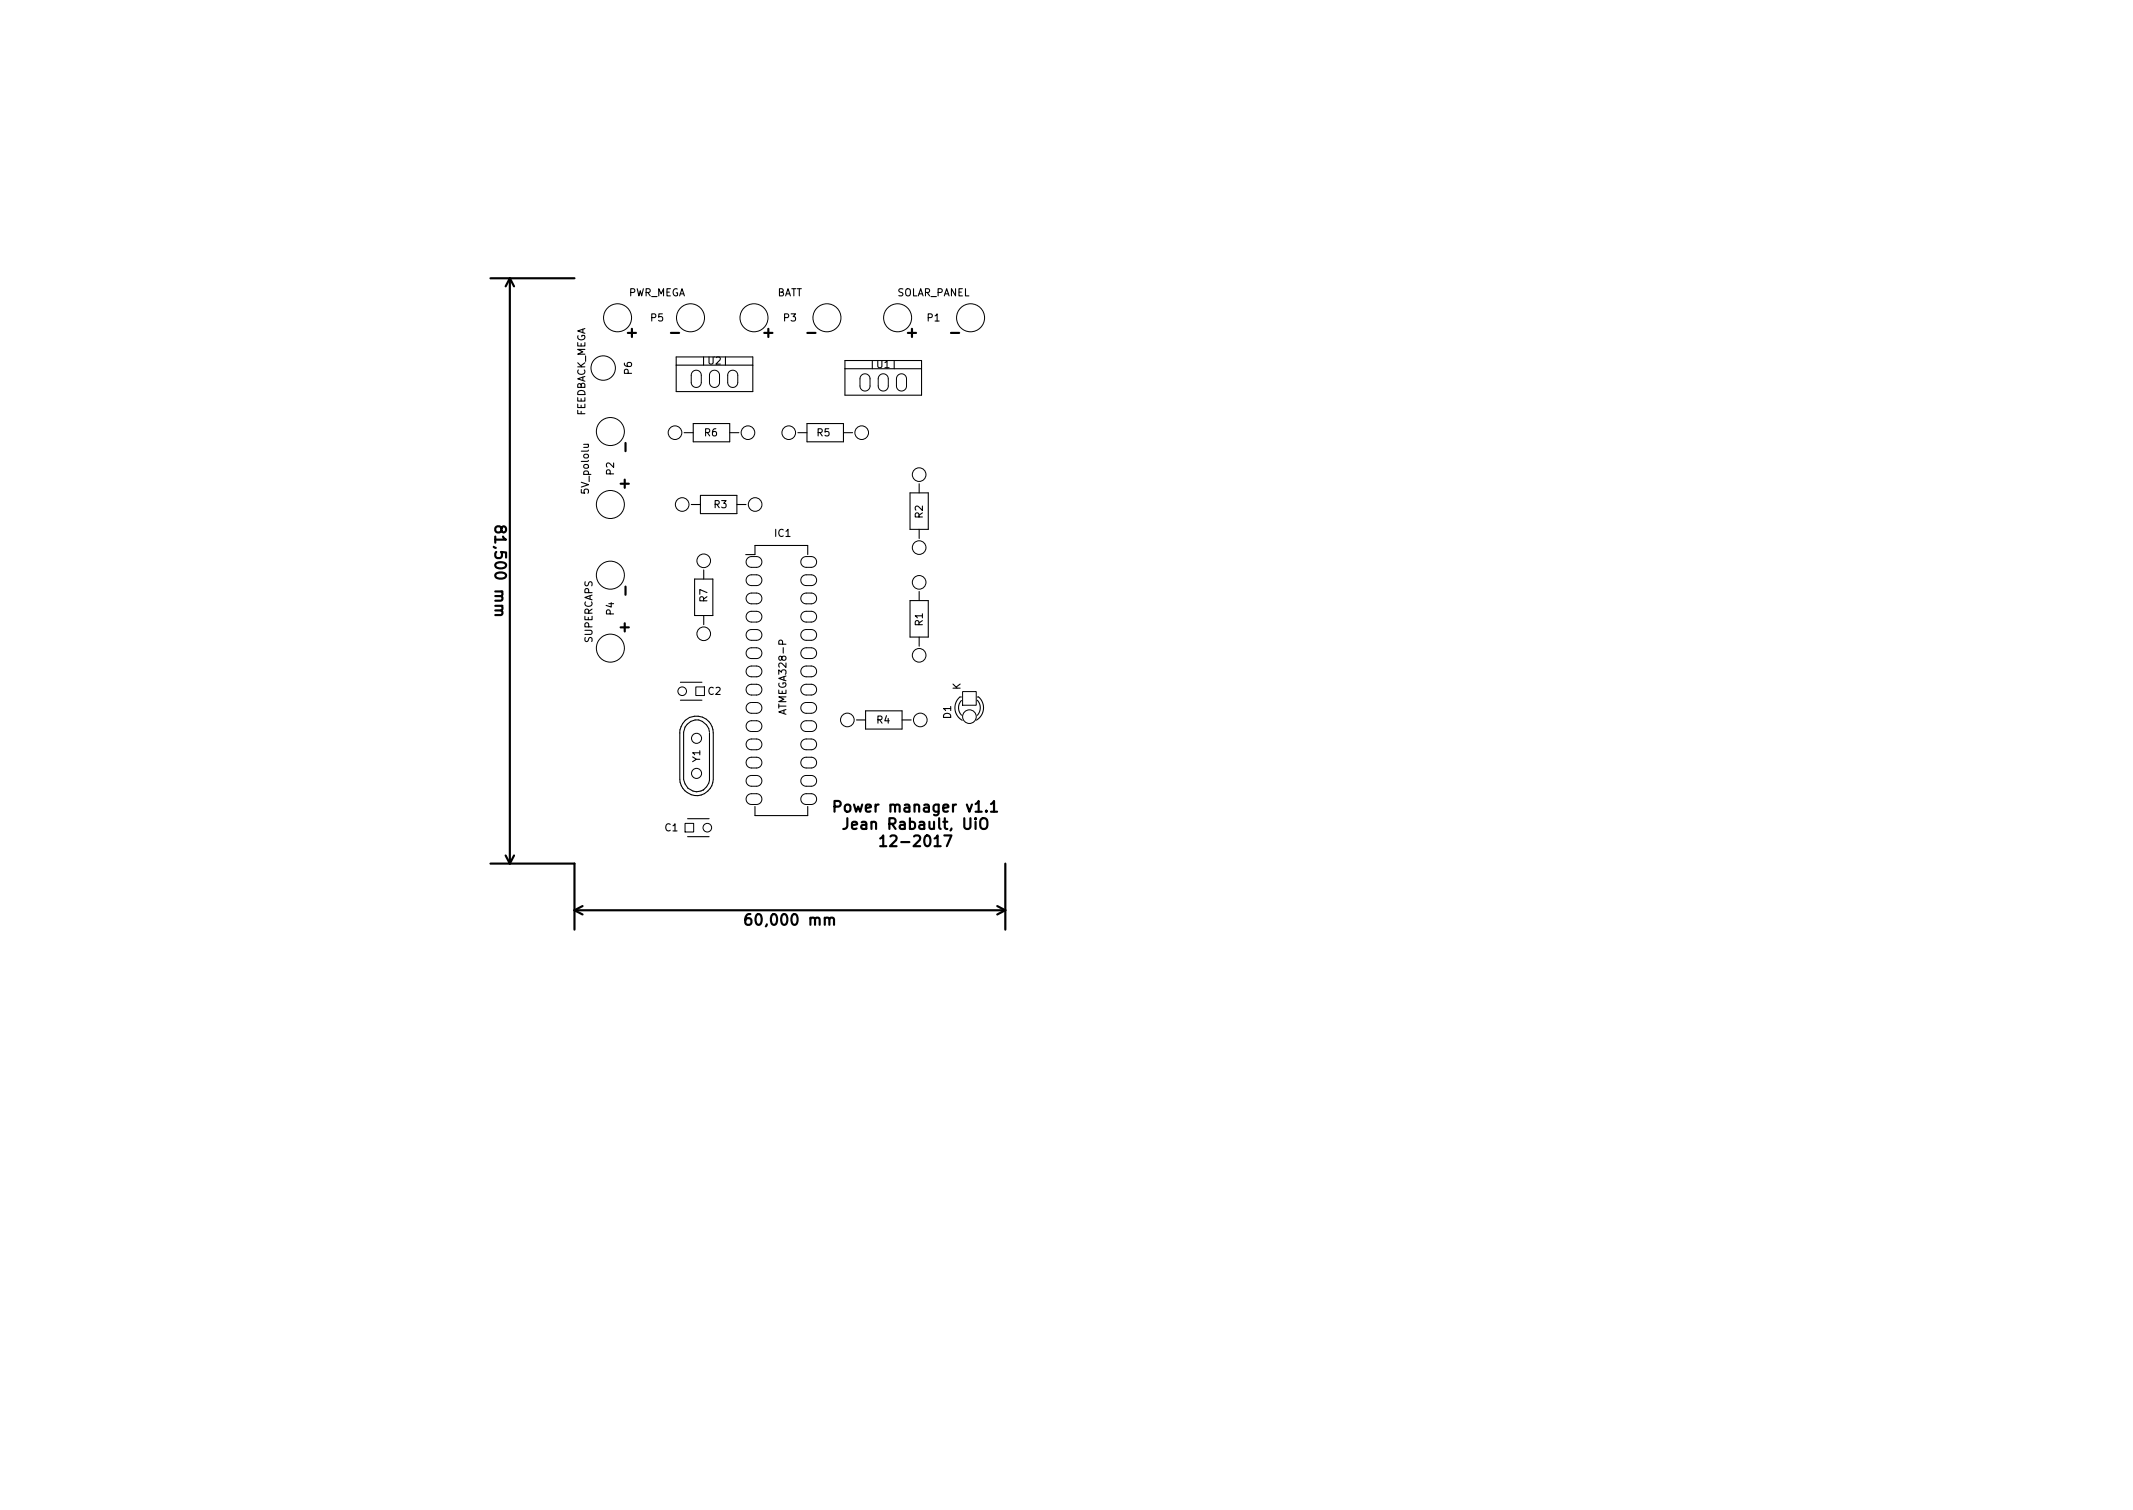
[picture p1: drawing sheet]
<svg xmlns="http://www.w3.org/2000/svg" width="297mm" height="210mm" viewBox="0 0 297 210" stroke-linecap="round" stroke-linejoin="round" font-family="sans-serif">
<defs><g id="words">
<g font-size="2.1">
<text x="87.4" y="47">+</text>
<text x="93.7" y="47">-</text>
<text x="106.4" y="47">+</text>
<text x="112.7" y="47">-</text>
<text x="126.4" y="47">+</text>
<text x="132.7" y="47">-</text>
<text x="87.7" y="62.6" transform="rotate(-90 87.7 62.6)">-</text>
<text x="86.4" y="68">+</text>
<text x="68.9" y="74.2" transform="rotate(90 68.9 74.2)">81,500 mm</text>
<text x="87.7" y="82.6" transform="rotate(-90 87.7 82.6)">-</text>
<text x="86.4" y="88">+</text>
<text x="117.4" y="113.1">Power manager v1.1</text>
<text x="118.6" y="115.5">Jean Rabault, UiO</text>
<text x="123.7" y="117.9">12-2017</text>
<text x="104.7" y="128.8">60,000 mm</text>
</g>
<g font-size="1.4">
<text x="87.4" y="41.2">PWR_MEGA</text>
<text x="108.1" y="41.2">BATT</text>
<text x="124.8" y="41.2">SOLAR_PANEL</text>
<text x="90.6" y="44.7">P5</text>
<text x="109.1" y="44.7">P3</text>
<text x="129.1" y="44.7">P1</text>
<text x="88" y="52.1" transform="rotate(-90 88 52.1)">P6</text>
<text x="98.6" y="50.7">U2</text>
<text x="122.1" y="51.2">U1</text>
<text x="81.5" y="58.1" transform="rotate(-90 81.5 58.1)">FEEDBACK_MEGA</text>
<text x="98.1" y="60.7">R6</text>
<text x="113.8" y="60.7">R5</text>
<text x="82" y="68.6" transform="rotate(-90 82 68.6)">5V_pololu</text>
<text x="85.5" y="66.1" transform="rotate(-90 85.5 66.1)">P2</text>
<text x="99.4" y="70.7">R3</text>
<text x="107.9" y="74.7">IC1</text>
<text x="128.5" y="72.1" transform="rotate(-90 128.5 72.1)">R2</text>
<text x="98.5" y="83.8" transform="rotate(-90 98.5 83.8)">R7</text>
<text x="82.5" y="89.5" transform="rotate(-90 82.5 89.5)">SUPERCAPS</text>
<text x="85.5" y="85.6" transform="rotate(-90 85.5 85.6)">P4</text>
<text x="128.5" y="87.1" transform="rotate(-90 128.5 87.1)">R1</text>
<text x="98.6" y="96.7">C2</text>
<text x="109.5" y="99.1" transform="rotate(-90 109.5 99.1)">ATMEGA328-P</text>
<text x="122.1" y="100.7">R4</text>
<text x="132.4" y="100" transform="rotate(-90 132.4 100)">D1</text>
<text x="133.8" y="96.1" transform="rotate(-90 133.8 96.1)">K</text>
<text x="97.5" y="106.1" transform="rotate(-90 97.5 106.1)">Y1</text>
<text x="92.6" y="115.7">C1</text>
</g>
</g></defs>
<g fill="none" stroke="#000" stroke-width=".3">
<path d="M68.3 38.7h11.7M71 38.7v81.5M71 38.7l-.6 1.2M71 38.7l.6 1.2M69.8 73.6l.1-.2a.31 .31 0 0 1 .3-.1 .31 .31 0 0 1 .3 .3l-.1 .4a.31 .31 0 0 1-.3 .1 .31 .31 0 0 1-.3-.2v-.3l-.3-.3-.4 .1-.1 .2v.3l.3 .2h.4l.1-.2M69.8 85l.2 .2-.1 .4h-.9M70.4 119.1l.6 1.1M71.6 119.1l-.6 1.1M116.2 112.3h.6a.41 .41 0 0 0 .3-.4 .41 .41 0 0 0-.3-.4h-.6v1.5M118 113.9v1.1a.48 .48 0 0 1-.6 .4M122.6 116.8l.4-.5v1.5M122.6 117.8h.8"/>
<path d="M131.5 116.3h1l-.6 1.5M136.6 114.1a.5 .5 0 0 1 .5-.2 .5 .5 0 0 1 .4 .5v.5a.5 .5 0 0 1-.5 .5 .5 .5 0 0 1-.5-.5zM138 112l.4-.5v1.5M138 113h.9M68.3 120.2h11.7v9.2M80 126.7h60M80 126.7l1.1 .6M81.1 126.2l-1.1 .5M104.5 127.3a.59 .59 0 0 0-.7 .6v.6l.1 .2 .5 .1 .2-.2v-.5l-.1-.2-.4-.1-.3 .3M115.5 128l.2-.2h.4v1M138.9 126.2l1.1 .5M140 120.2v9.2"/>
<path d="M140 126.7l-1.1 .6"/>
</g>
<g fill="none" stroke="#000" stroke-width=".15">
<path d="M94.2 49.7h10.6v4.8h-10.6zM94.2 50.8h10.6M96.5 59h5.1v2.5h-5.1zM98 49.7v1.1M101 49.7v1.1M112.4 59h5.1v2.5h-5.1zM117.7 50.2h10.6v4.8h-10.6zM117.7 51.3h10.6M121.5 50.2v1.1M124.5 50.2v1.1M95.3 60.2h1.2M96.3 70.2h1.2"/>
<path d="M97.5 69h5.1v2.5h-5.1zM98 79.4v1.2M101.6 60.2h1.3M102.6 70.2h1.3M103.8 77.2h1.3v-1.2h7.4v1.2M111.1 60.2h1.3M117.5 60.2h1.2M126.7 68.6h2.6v5.1h-2.6zM128 67.4v1.2M128 73.7v1.3M94.7 97.5h3.1M94.7 95h3.1"/>
<path d="M96.7 80.6h2.6v5.1h-2.6zM98 85.7v1.3M120.5 99h5.1v2.5h-5.1zM126.7 83.6h2.6v5.1h-2.6zM128 82.4v1.2M128 88.7v1.3M133.7 97.1a1.99 1.99 0 0 0 .3 3.2M133.7 97h.2M133.9 97.5a1.48 1.48 0 0 0 0 2.1M136.1 97.5a1.55 1.55 0 0 1 0 2.1M136.1 97h.2M136.3 97a2 2 0 0 1-.3 3.3"/>
<path d="M94.7 102.1a2.33 2.33 0 0 1 2.3-2.4 2.33 2.33 0 0 1 2.3 2.4v6.4M94.7 102v6.5a2.33 2.33 0 0 0 2.3 2.3 2.33 2.33 0 0 0 2.3-2.3M95.8 114h3M95.8 116.5h3M98.8 101.9a1.8 1.8 0 0 0-1.8-1.7 1.8 1.8 0 0 0-1.8 1.7v6.6a1.84 1.84 0 0 0 2.8 1.4M98.8 102v6.6l-.1 .4-.3 .5-.5 .5M105.1 112.3v1.3h7.4v-1.3M119.3 100.2h1.2M125.6 100.2h1.3"/>
</g>
<g fill="none" stroke="#000" stroke-width=".14">
<path d="M96.5 51.8a.7 .7 0 0 1 .7-.2 .7 .7 0 0 1 .5 .6v1a.7 .7 0 0 1-.7 .7 .7 .7 0 0 1-.7-.7v-1.1zM99 51.8a.7 .7 0 0 1 .8-.2 .7 .7 0 0 1 .4 .6v1a.7 .7 0 0 1-.7 .7 .7 .7 0 0 1-.7-.7v-1.1zM101.5 51.8a.7 .7 0 0 1 .8-.2 .7 .7 0 0 1 .4 .6v1a.7 .7 0 0 1-.7 .7 .7 .7 0 0 1-.7-.7l.1-1.1zM120 52.3a.7 .7 0 0 1 .7-.2 .7 .7 0 0 1 .5 .6v1a.7 .7 0 0 1-.7 .7 .7 .7 0 0 1-.7-.7v-1.1zM122.5 52.3a.7 .7 0 0 1 .8-.2 .7 .7 0 0 1 .4 .6v1a.7 .7 0 0 1-.7 .7 .7 .7 0 0 1-.7-.7v-1.1zM125 52.3a.7 .7 0 0 1 .8-.2 .7 .7 0 0 1 .4 .6v1a.7 .7 0 0 1-.7 .7 .7 .7 0 0 1-.7-.7l.1-1.1zM104.1 77.7l.4-.2h.9a.75 .75 0 0 1 .7 .7 .75 .75 0 0 1-.7 .8h-.7a.75 .75 0 0 1-.7-.5 .75 .75 0 0 1 .1-.8zM111.7 77.7l.4-.2h.9a.75 .75 0 0 1 .7 .7 .75 .75 0 0 1-.7 .8h-.7a.75 .75 0 0 1-.7-.5 .75 .75 0 0 1 .1-.8zM96.9 95.6h1.2v1.2h-1.2zM104.1 80.3l.4-.3h.9a.75 .75 0 0 1 .7 .8 .75 .75 0 0 1-.7 .7h-.7a.75 .75 0 0 1-.7-.4 .75 .75 0 0 1 .1-.8zM104.1 82.8l.4-.2h.9a.75 .75 0 0 1 .7 .7 .75 .75 0 0 1-.7 .8h-.7a.75 .75 0 0 1-.7-.5 .75 .75 0 0 1 .1-.8zM104.1 85.3l.4-.2h.9a.75 .75 0 0 1 .7 .8 .75 .75 0 0 1-.7 .7h-.7a.75 .75 0 0 1-.7-.4 .75 .75 0 0 1 .1-.9z"/>
<path d="M104.1 87.9l.4-.2h.9a.75 .75 0 0 1 .7 .7 .75 .75 0 0 1-.7 .8h-.7a.75 .75 0 0 1-.7-.5 .75 .75 0 0 1 .1-.8zM104.1 90.4l.4-.2h.9a.75 .75 0 0 1 .7 .7 .75 .75 0 0 1-.7 .8h-.7a.75 .75 0 0 1-.7-.5 .75 .75 0 0 1 .1-.8zM104.1 93l.4-.3h.9a.75 .75 0 0 1 .7 .8 .75 .75 0 0 1-.7 .7h-.7a.75 .75 0 0 1-.7-.4 .75 .75 0 0 1 .1-.8zM104.1 95.5l.4-.2h.9a.75 .75 0 0 1 .7 .7 .75 .75 0 0 1-.7 .8h-.7a.75 .75 0 0 1-.7-.5 .75 .75 0 0 1 .1-.8zM104.1 98l.4-.2h.9a.75 .75 0 0 1 .7 .8 .75 .75 0 0 1-.7 .7h-.7a.75 .75 0 0 1-.7-.4 .75 .75 0 0 1 .1-.9zM111.7 98l.4-.2h.9a.75 .75 0 0 1 .7 .8 .75 .75 0 0 1-.7 .7h-.7a.75 .75 0 0 1-.7-.4 .75 .75 0 0 1 .1-.9zM111.7 95.5l.4-.2h.9a.75 .75 0 0 1 .7 .7 .75 .75 0 0 1-.7 .8h-.7a.75 .75 0 0 1-.7-.5 .75 .75 0 0 1 .1-.8zM111.7 93l.4-.3h.9a.75 .75 0 0 1 .7 .8 .75 .75 0 0 1-.7 .7h-.7a.75 .75 0 0 1-.7-.4 .75 .75 0 0 1 .1-.8zM111.7 90.4l.4-.2h.9a.75 .75 0 0 1 .7 .7 .75 .75 0 0 1-.7 .8h-.7a.75 .75 0 0 1-.7-.5 .75 .75 0 0 1 .1-.8zM111.7 87.9l.4-.2h.9a.75 .75 0 0 1 .7 .7 .75 .75 0 0 1-.7 .8h-.7a.75 .75 0 0 1-.7-.5 .75 .75 0 0 1 .1-.8zM111.7 85.3l.4-.2h.9a.75 .75 0 0 1 .7 .8 .75 .75 0 0 1-.7 .7h-.7a.75 .75 0 0 1-.7-.4 .75 .75 0 0 1 .1-.9zM111.7 82.8l.4-.2h.9a.75 .75 0 0 1 .7 .7 .75 .75 0 0 1-.7 .8h-.7a.75 .75 0 0 1-.7-.5 .75 .75 0 0 1 .1-.8z"/>
<path d="M111.7 80.3l.4-.3h.9a.75 .75 0 0 1 .7 .8 .75 .75 0 0 1-.7 .7h-.7a.75 .75 0 0 1-.7-.4 .75 .75 0 0 1 .1-.8zM134.1 96.3h1.8v1.9h-1.8zM95.4 114.6h1.2v1.2h-1.2zM104.1 100.6l.4-.2h.9a.75 .75 0 0 1 .7 .7 .75 .75 0 0 1-.7 .8h-.7a.75 .75 0 0 1-.7-.5 .75 .75 0 0 1 .1-.8zM104.1 103.1l.4-.2h.9a.75 .75 0 0 1 .7 .7 .75 .75 0 0 1-.7 .8h-.7a.75 .75 0 0 1-.7-.5 .75 .75 0 0 1 .1-.8zM104.1 105.7l.4-.3h.9a.75 .75 0 0 1 .7 .8 .75 .75 0 0 1-.7 .7h-.7a.75 .75 0 0 1-.7-.4 .75 .75 0 0 1 .1-.8zM104.1 108.2l.4-.2h.9a.75 .75 0 0 1 .7 .7 .75 .75 0 0 1-.7 .8h-.7a.75 .75 0 0 1-.7-.5 .75 .75 0 0 1 .1-.8zM104.1 110.7l.4-.2h.9a.75 .75 0 0 1 .7 .8 .75 .75 0 0 1-.7 .7h-.7a.75 .75 0 0 1-.7-.4 .75 .75 0 0 1 .1-.9zM111.7 110.7l.4-.2h.9a.75 .75 0 0 1 .7 .8 .75 .75 0 0 1-.7 .7h-.7a.75 .75 0 0 1-.7-.4 .75 .75 0 0 1 .1-.9zM111.7 108.2l.4-.2h.9a.75 .75 0 0 1 .7 .7 .75 .75 0 0 1-.7 .8h-.7a.75 .75 0 0 1-.7-.5 .75 .75 0 0 1 .1-.8zM111.7 105.7l.4-.3h.9a.75 .75 0 0 1 .7 .8 .75 .75 0 0 1-.7 .7h-.7a.75 .75 0 0 1-.7-.4 .75 .75 0 0 1 .1-.8zM111.7 103.1l.4-.2h.9a.75 .75 0 0 1 .7 .7 .75 .75 0 0 1-.7 .8h-.7a.75 .75 0 0 1-.7-.5 .75 .75 0 0 1 .1-.8z"/>
<path d="M111.7 100.6l.4-.2h.9a.75 .75 0 0 1 .7 .7 .75 .75 0 0 1-.7 .8h-.7a.75 .75 0 0 1-.7-.5 .75 .75 0 0 1 .1-.8z"/>
<circle cx="84" cy="51.2" r="1.7"/>
<circle cx="86" cy="44.2" r="1.95"/>
<circle cx="96.2" cy="44.2" r="1.95"/>
<circle cx="105" cy="44.2" r="1.95"/>
<circle cx="115.2" cy="44.2" r="1.95"/>
<circle cx="125" cy="44.2" r="1.95"/>
<circle cx="135.2" cy="44.2" r="1.95"/>
<circle cx="85" cy="60.1" r="1.95"/>
<circle cx="85" cy="70.2" r="1.95"/>
<circle cx="94" cy="60.2" r=".95"/>
<circle cx="95" cy="70.2" r=".95"/>
<circle cx="98" cy="78.1" r=".95"/>
<circle cx="104.2" cy="60.2" r=".95"/>
<circle cx="105.2" cy="70.2" r=".95"/>
<circle cx="109.8" cy="60.2" r=".95"/>
<circle cx="120" cy="60.2" r=".95"/>
<circle cx="128" cy="76.2" r=".95"/>
<circle cx="128" cy="66.1" r=".95"/>
<circle cx="85" cy="90.2" r="1.95"/>
<circle cx="85" cy="80.1" r="1.95"/>
<circle cx="95" cy="96.2" r=".6"/>
<circle cx="98" cy="88.2" r=".95"/>
<circle cx="128" cy="81.1" r=".95"/>
<circle cx="128" cy="91.2" r=".95"/>
<circle cx="135" cy="99.8" r=".95"/>
<circle cx="97" cy="102.8" r=".7"/>
<circle cx="97" cy="107.7" r=".7"/>
<circle cx="98.5" cy="115.2" r=".6"/>
<circle cx="118" cy="100.2" r=".95"/>
<circle cx="128.2" cy="100.2" r=".95"/>
</g>
<use href="#words"/>
</svg>
